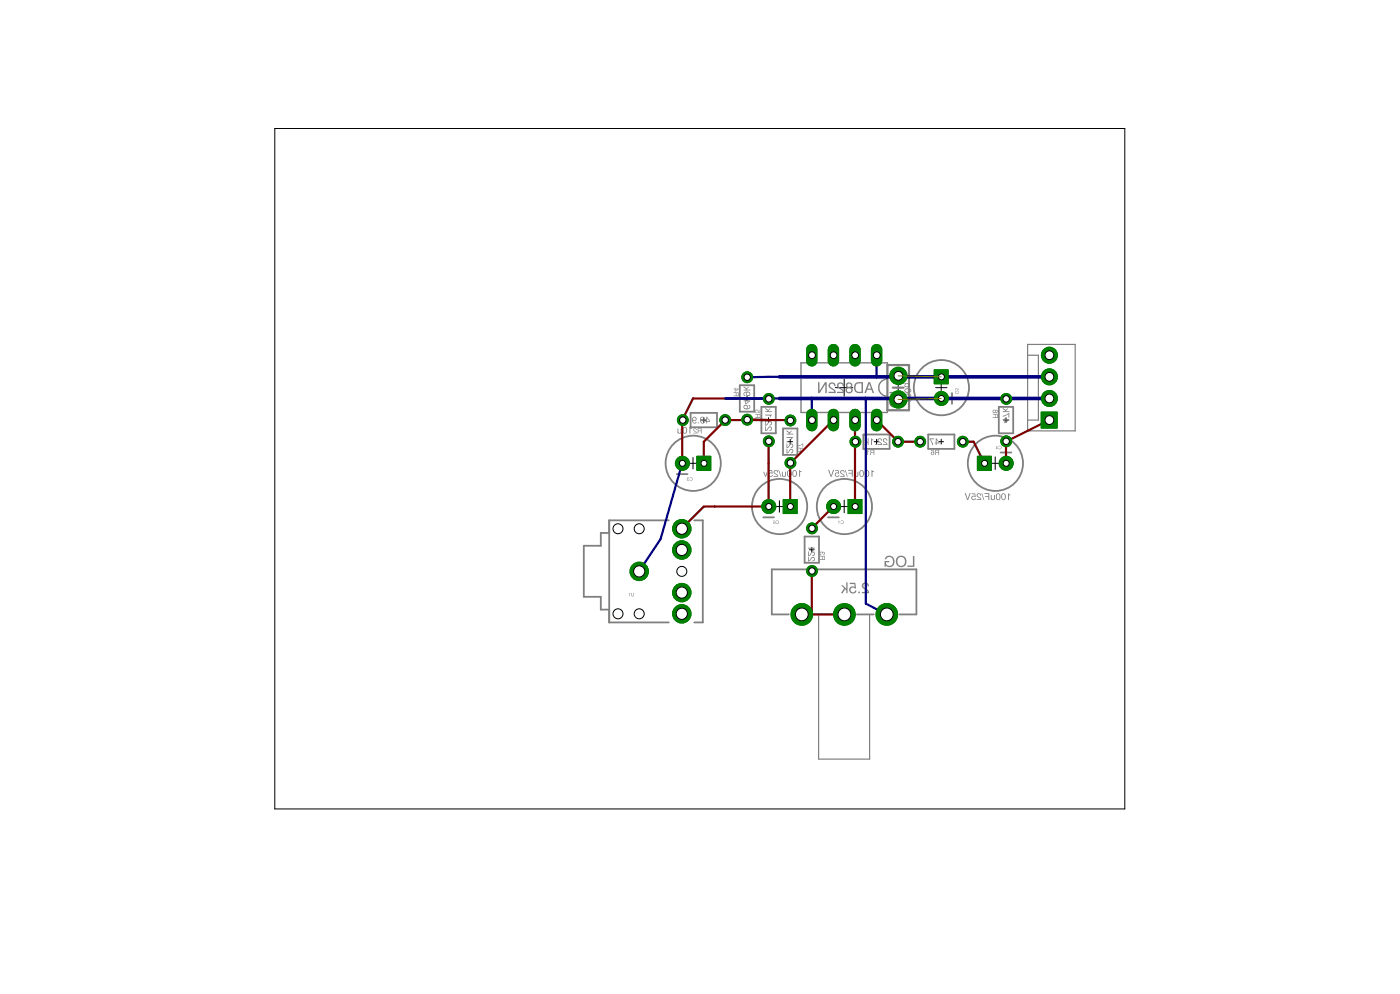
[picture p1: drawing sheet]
<svg xmlns="http://www.w3.org/2000/svg" width="148mm" height="105mm" viewBox="0 0 148 105" stroke-linecap="round" stroke-linejoin="round" font-family="sans-serif">
<g fill="none" stroke="#000" stroke-width=".11">
<path d="M67.6 59.5v1.8M72.7 49h1.2M73.3 48.4v1.2M74.2 44.4h.5M74.5 44.2v.5M78.8 42.1h.5M79.1 41.9v.5M81.1 44.4h.5M81.3 44.2v.5M81.9 53.6h1.2M82.5 53v1.2M83.4 46.7h.5"/>
<path d="M83.6 46.5v.5M85.7 58.1h.5M85.9 57.9v.5M88.4 41h1.9M88.7 53.6h1.3M89.3 40.1v1.8M89.3 52.9v1.3M92.5 46.7h.5M92.8 46.5v.5M94.8 41h.5M95.1 40.7v.6M99 41h1.2"/>
<path d="M99.4 46.7h.5M99.6 40.4v1.2M99.6 46.5v.5M104.7 49h1.3M105.3 48.3v1.4M106.2 44.4h.5M106.5 44.2v.5M110.5 44.4h1M111 43.9v1M66.7 60.4h1.8M88.4 65h1.9M89.3 64.1v1.8"/>
</g>
<g fill="#808080">
<path d="M92 40.6l.2 .5h-.4zM91.9 40.4l-.4 1.2h.2l.1-.4h.4l.2 .4h.1l-.4-1.2zM90.6 40.7l.1-.1h.5v.8h-.3a.47 .47 0 0 1-.3-.7zM90.5 40.6a.62 .62 0 0 0 .4 1h.4v-1.2l-.6 .1zM89.7 40.8a.2 .2 0 0 1 .4 0 .2 .2 0 0 1-.4 0zM89.6 41.3a.25 .25 0 0 1 .5 0 .25 .25 0 0 1-.5 0zM89.6 40.5l-.1 .2 .2 .3a.35 .35 0 0 0-.1 .5 .35 .35 0 0 0 .5 0 .35 .35 0 0 0 0-.5 .32 .32 0 0 0 0-.5 .32 .32 0 0 0-.5 0zM88.7 40.5a.47 .47 0 0 0 .3 .7l.2 .2h-.6v.2h.8a1.22 1.22 0 0 0-.6-.7 .23 .23 0 0 1 .2-.3 .23 .23 0 0 1 .2 .2h.1a.38 .38 0 0 0-.2-.3 .38 .38 0 0 0-.4 0zM87.8 40.5a.47 .47 0 0 0 .4 .7l.1 .2h-.6v.2h.8a1.22 1.22 0 0 0-.6-.7 .23 .23 0 0 1 .2-.3 .23 .23 0 0 1 .2 .2h.1a.38 .38 0 0 0-.2-.3 .38 .38 0 0 0-.4 0zM86.6 40.4v1.2h.2l.5-1v1h.2v-1.2h-.2l-.6 1v-1z" fill-rule="evenodd"/>
<path d="M92.2 49.7v.7h.1v-.5h.2zM91.6 49.7a.37 .37 0 0 0-.1 .5 .37 .37 0 0 0 .4 .2 .37 .37 0 0 0 .1-.4 .37 .37 0 0 0-.4-.3zM91.7 49.8a.27 .27 0 0 1 .2 .3 .27 .27 0 0 1-.2 .2l-.1-.2zM91.1 49.7a.37 .37 0 0 0-.2 .5 .37 .37 0 0 0 .4 .2 .37 .37 0 0 0 .1-.4 .37 .37 0 0 0-.3-.3zM91.1 49.8a.27 .27 0 0 1 .2 .3 .27 .27 0 0 1-.2 .2l-.1-.2zM90.4 49.9v.5l.1-.1a.18 .18 0 0 0 .2 .1 .18 .18 0 0 0 .1-.1v-.4h-.1v.4l-.1 .1-.1-.1v-.4zM89.7 49.7v.1h.5v.2h-.4v.1h.4v.3h.1v-.7zM89.4 49.7l.2 .7h.1l-.2-.7zM89 49.8a.41 .41 0 0 0 .3 .5h-.4v.1h.5l-.1-.2a.25 .25 0 0 1-.2-.1 .25 .25 0 0 1 0-.3l.3 .2-.1-.3zM88.4 49.7v.1h.3v.2a.25 .25 0 0 0-.3 .1 .25 .25 0 0 0 .1 .4 .25 .25 0 0 0 .3-.3h-.1a.16 .16 0 0 1-.2 .1 .16 .16 0 0 1 0-.2 .16 .16 0 0 1 .2 0h.1v-.4zM87.6 49.7l.3 .7h.1l.3-.7h-.1l-.2 .6-.2-.6z" fill-rule="evenodd"/>
<path d="M95.7 42.4h.5v.2l.2-.2zM95.7 41.8a.35 .35 0 0 0 .3 .3 .35 .35 0 0 0 .4-.2 .41 .41 0 0 0-.7-.1zM95.9 41.8h.4a.27 .27 0 0 1-.2 .2 .27 .27 0 0 1-.3-.2zM95.7 41.2a.35 .35 0 0 0 .3 .4 .35 .35 0 0 0 .4-.3 .41 .41 0 0 0-.7-.1zM95.9 41.2h.4a.27 .27 0 0 1-.2 .3 .27 .27 0 0 1-.3-.3zM95.7 40.5l.1 .1a.18 .18 0 0 0-.1 .2 .18 .18 0 0 0 .2 .2h.4v-.1h-.4l-.1-.1 .1-.2h.4v-.1z" fill-rule="evenodd"/>
<path d="M106.7 52.2v.7h.1v-.5h.1v-.1zM106.1 52.2a.37 .37 0 0 0-.1 .4 .37 .37 0 0 0 .3 .3 .37 .37 0 0 0 .1-.4 .37 .37 0 0 0-.3-.3zM106.1 52.3a.27 .27 0 0 1 .3 .2 .27 .27 0 0 1-.3 .3v-.3zM105.5 52.2a.37 .37 0 0 0-.1 .4 .37 .37 0 0 0 .4 .3 .37 .37 0 0 0 .1-.4 .37 .37 0 0 0-.4-.3zM105.6 52.3a.27 .27 0 0 1 .2 .2 .27 .27 0 0 1-.2 .3l-.1-.3zM104.9 52.3v.6v-.1a.18 .18 0 0 0 .3 .1 .18 .18 0 0 0 .1-.2v-.4h-.1v.4l-.1 .1-.1-.1-.1-.4zM104.2 52.2h.4v.3h-.4h.4v.4h.1v-.7zM103.9 52.2l.2 .7h.1l-.3-.7zM103.4 52.2a.41 .41 0 0 0 .3 .5l-.3 .1v.1h.5l-.1-.2a.25 .25 0 0 1-.3-.2 .25 .25 0 0 1 0-.2l.3 .1-.1-.2zM102.8 52.2v.1h.3l.1 .2a.25 .25 0 0 0-.4 .1 .25 .25 0 0 0 .2 .3 .25 .25 0 0 0 .3-.2h-.1a.16 .16 0 0 1-.2 .1 .16 .16 0 0 1-.1-.3 .16 .16 0 0 1 .3 .1h.1l-.1-.4zM102.1 52.2l.3 .7h.1l.2-.7h-.1l-.2 .6-.2-.6z" fill-rule="evenodd"/>
<path d="M73 45.1v.8h.1v-.6h.1zM72.4 45.2a.37 .37 0 0 0-.2 .4 .37 .37 0 0 0 .4 .2 .37 .37 0 0 0 .1-.4 .37 .37 0 0 0-.3-.2zM72.4 45.2a.27 .27 0 0 1 .2 .3 .27 .27 0 0 1-.2 .3l-.1-.3zM71.7 45.3v.6l.1-.1a.18 .18 0 0 0 .2 .1 .18 .18 0 0 0 .1-.2v-.4h-.1v.4l-.1 .1-.1-.1v-.4z" fill-rule="evenodd"/>
<path d="M84.6 49.7v.7h.1v-.5h.1zM84 49.7a.37 .37 0 0 0-.2 .5 .37 .37 0 0 0 .4 .2 .37 .37 0 0 0 .1-.4 .37 .37 0 0 0-.3-.3zM84 49.8a.27 .27 0 0 1 .2 .3 .27 .27 0 0 1-.2 .2l-.1-.2zM83.4 49.7a.37 .37 0 0 0-.1 .5 .37 .37 0 0 0 .3 .2 .37 .37 0 0 0 .2-.4 .37 .37 0 0 0-.4-.3zM83.5 49.8a.27 .27 0 0 1 .2 .3 .27 .27 0 0 1-.2 .2l-.1-.2zM82.8 49.9v.5v-.1a.18 .18 0 0 0 .2 .1 .18 .18 0 0 0 .2-.1v-.4h-.1v.4l-.1 .1-.1-.1-.1-.4zM82.4 49.7l.2 .7h.1l-.3-.7zM81.9 49.8a.41 .41 0 0 0 .3 .5h-.3v.1h.5l-.1-.2a.25 .25 0 0 1-.3-.1 .25 .25 0 0 1 .1-.3l.2 .2-.1-.3zM81.4 49.7v.1h.3v.2a.25 .25 0 0 0-.4 .1 .25 .25 0 0 0 .2 .4 .25 .25 0 0 0 .3-.3h-.1a.16 .16 0 0 1-.2 .1 .16 .16 0 0 1 0-.2 .16 .16 0 0 1 .2 0h.1l-.1-.4zM80.8 49.9l.2 .5h.1l.2-.5h-.1l-.2 .4-.1-.4z" fill-rule="evenodd"/>
<path d="M94.1 43.3v.2h1.2v-.2zM94.3 42.2a.59 .59 0 0 0 .1 .9 .59 .59 0 0 0 .8-.2 .49 .49 0 0 0-.3-.8v.1l.2 .2a.43 .43 0 0 1-.1 .5 .43 .43 0 0 1-.5 0 .35 .35 0 0 1-.3-.3 .35 .35 0 0 1 .4-.4v-.1zM94.1 41.4v.2h.8v.3h.1l.1-.2 .2-.1v-.2z" fill-rule="evenodd"/>
<path d="M92.2 47.7l.3-.1v.2h-.3zM92.1 47.6l.1 .3-.1 .2h.1v-.2h.1h.2v.2v-.5zM91.8 47.6v.5h.1v-.4h.1z" fill-rule="evenodd"/>
<path d="M87.1 58.9h.1l.1 .2h-.2zM86.8 58.8l.2 .1v.1v.1h-.2v.1h.5v-.2a.15 .15 0 0 0-.1-.2 .15 .15 0 0 0-.2 .1zM86.8 58.4v.2l.1 .1v-.1a.11 .11 0 0 1-.1-.1 .11 .11 0 0 1 .2 0l.1 .1 .1-.2a.1 .1 0 0 1 0 .1 .1 .1 0 0 1-.1 .1v.1a.16 .16 0 0 0 .2-.2 .16 .16 0 0 0-.2-.1z" fill-rule="evenodd"/>
<path d="M89 55.1v.1a.14 .14 0 0 1 .2-.1 .14 .14 0 0 1 0 .2 .14 .14 0 0 1-.2 0 .16 .16 0 0 0 .2 .1 .16 .16 0 0 0 .1-.2l-.1-.1zM88.8 55.1v.3v-.2l.1-.1z" fill-rule="evenodd"/>
<path d="M80.2 43.9h.2v.2h-.2zM79.9 43.7v.1l.2 .1 .1 .1v.1h-.3v.1h.6v-.3a.15 .15 0 0 0-.1-.1 .15 .15 0 0 0-.2 0zM80 43.4l-.1 .2 .2 .1v-.1a.12 .12 0 0 1-.1-.2 .12 .12 0 0 1 .2 0 .12 .12 0 0 1 0 .2h.3v-.2h-.1v.2h-.2a.18 .18 0 0 0 0-.2 .18 .18 0 0 0-.2 0z" fill-rule="evenodd"/>
<path d="M66.8 62.7v.2a.15 .15 0 0 0 .2 .2 .15 .15 0 0 0 .1-.2v-.2v.2a.09 .09 0 0 1-.1 .1 .09 .09 0 0 1-.1-.1zM66.6 62.7v.4v-.3h.1z" fill-rule="evenodd"/>
<path d="M84.8 47.5h.2v.2h-.2zM84.5 47.3v.1h.2v.1v.2h-.2v.1h.5v-.3a.15 .15 0 0 0-.1-.1 .15 .15 0 0 0-.1 0zM84.5 47.1v.1h.1l.3-.2v.3h.1v-.4z" fill-rule="evenodd"/>
<path d="M101.1 41.4a.18 .18 0 0 0 .1 .2 .18 .18 0 0 0 .2 0 .18 .18 0 0 0 0-.3 .15 .15 0 0 1 0 .3 .14 .14 0 0 1-.2 0 .15 .15 0 0 1 0-.3zM101.1 41.1v.1l.1 .1v-.1a.09 .09 0 0 1 0-.1 .09 .09 0 0 1 .1 .1 .09 .09 0 0 1 0 .1h.2v-.2l-.1 .1h-.1a.12 .12 0 0 0 0-.1 .12 .12 0 0 0-.2 0z" fill-rule="evenodd"/>
<path d="M105.7 47.2v.1a.14 .14 0 0 1 .2-.1 .14 .14 0 0 1 0 .2 .14 .14 0 0 1-.2 0 .16 .16 0 0 0 .2 .1 .16 .16 0 0 0 .1-.2l-.1-.1zM105.5 47.2l.1 .2h-.1zM105.4 47.2v.2l.1 .1v-.1h.1z" fill-rule="evenodd"/>
<path d="M96.6 58.8v1h-.6v.2h.8v-1.2zM94.9 59a.61 .61 0 0 0 .2 .9 .61 .61 0 0 0 .9-.4 .61 .61 0 0 0-.6-.7zM95.1 59a.43 .43 0 0 1 .6 .1 .43 .43 0 0 1 0 .6 .43 .43 0 0 1-.6 0 .61 .61 0 0 1 0-.7zM93.7 59l-.1 .1h.2a.38 .38 0 0 1 .5-.2 .38 .38 0 0 1 .2 .5 .38 .38 0 0 1-.3 .4 .38 .38 0 0 1-.4-.3h.3v-.2h-.5v.7h.1l.1-.2a.59 .59 0 0 0 .9-.2 .59 .59 0 0 0-.6-.8z" fill-rule="evenodd"/>
<path d="M73.9 45.4h.3v.1h-.3zM73.8 45.4l.1 .2-.1 .2h.1v-.2h.1h.2v.2h.1v-.5zM73.4 45.4a.37 .37 0 0 0 .3 .4h-.3h.3l-.2-.2a.11 .11 0 0 1-.1-.1 .11 .11 0 0 1 .2-.1 .11 .11 0 0 1 .1 .1l-.1-.2z" fill-rule="evenodd"/>
<path d="M78 41.6h.1v.2h-.2zM77.6 41.5l.2 .1 .1 .1v.1h-.3v.1h.6v-.2a.15 .15 0 0 0-.1-.2 .15 .15 0 0 0-.2 .1zM77.8 41.2h.3l-.3 .1zM77.6 41.1l.2 .1v.2l.4-.2-.4-.1v-.1z" fill-rule="evenodd"/>
<path d="M73 50.5v.1a.14 .14 0 0 1 .2-.1 .15 .15 0 0 1 0 .3 .14 .14 0 0 1-.2-.1 .16 .16 0 0 0 .2 .1 .16 .16 0 0 0 .1-.1l-.1-.2zM72.7 50.5v.2a.1 .1 0 0 0 0 .1 .1 .1 0 0 0 .1 0 .1 .1 0 0 0 .1-.1l-.2 .1 .1-.1v-.2l.1 .1v-.1z" fill-rule="evenodd"/>
<path d="M82.2 55.1l-.1 .1a.14 .14 0 0 1 .2-.1 .14 .14 0 0 1 0 .2 .14 .14 0 0 1-.2 0 .16 .16 0 0 0 .2 .1 .16 .16 0 0 0 .1-.2l-.1-.1zM81.9 55.1h-.1h.2v.1a.12 .12 0 0 0-.2 .1 .12 .12 0 0 0 .1 .1 .12 .12 0 0 0 .2-.1l-.1-.2zM81.9 55.3a.08 .08 0 0 1 .1 0 .08 .08 0 0 1-.1 0z" fill-rule="evenodd"/>
<path d="M99 47.7l.3-.1v.2h-.2zM99 47.6v.3l-.1 .2h.1v-.2h.1h.2v.2h.1v-.5zM98.6 47.6l-.1 .1a.16 .16 0 0 1 .2 0 .16 .16 0 0 1 .1 .1 .19 .19 0 0 0-.3 .1 .19 .19 0 0 0 .1 .3 .19 .19 0 0 0 .3-.2l-.1-.4zM98.6 48a.11 .11 0 0 1 .2 0 .11 .11 0 0 1-.2 0z" fill-rule="evenodd"/>
<path d="M105.4 43.9h.1v.2h-.1zM105.1 43.7v.1l.2 .1v.1v.1h-.2v.1h.5v-.3a.15 .15 0 0 0-.1-.1 .15 .15 0 0 0-.2 0zM105.4 43.5a.09 .09 0 0 1 .1 0 .09 .09 0 0 1-.1 0zM105.1 43.5a.11 .11 0 0 1 .2 0 .11 .11 0 0 1-.2 0zM105.1 43.4a.17 .17 0 0 0 0 .2 .17 .17 0 0 0 .2 0 .15 .15 0 0 0 .3 0 .14 .14 0 0 0 0-.2 .15 .15 0 0 0-.3 0l-.1-.1z" fill-rule="evenodd"/>
</g>
<path d="M64.5 55v1.4h-.9v1.3h-1.8v5.4h1.8v1.4h.9v1.3M91.4 46h2.7v1.5h-2.7z" fill="none" stroke="#808080" stroke-width=".19"/>
<path d="M86.6 65v15.3h5.4v-15.3" fill="none" stroke="#808080" stroke-width=".13"/>
<path d="M84.8 38.4h9.1v1.7a.91 .91 0 0 0-.9 .9 .91 .91 0 0 0 .9 .9v1.7h-9.1z" fill="none" stroke="#808080" stroke-width=".15"/>
<path d="M93.5 46.4a.41 .41 0 0 0 .3 .5l-.4 .1v.1h.5l-.1-.3a.25 .25 0 0 1-.2-.1 .25 .25 0 0 1 0-.3l.3 .2-.1-.2zM92.9 46.4a.41 .41 0 0 0 .3 .5l-.3 .1v.1h.5l-.1-.3a.25 .25 0 0 1-.3-.1 .25 .25 0 0 1 .1-.3l.2 .2-.1-.2zM92.6 47v.1h.1v-.1zM92.2 46.4v.7h.1v-.5h.2v-.1zM91.5 46.5l.2 .2-.2 .4h.1l.2-.3v.3h.1v-.8h-.1v.5l-.2-.3z" fill-rule="evenodd" fill="#808080"/>
<path d="M85.2 56.7h1.5v2.8h-1.5z" fill="none" stroke="#808080" stroke-width=".19"/>
<path d="M85.5 58.9v.5l.2-.1a.25 .25 0 0 1 .2-.2 .25 .25 0 0 1 .2 0l-.1 .3a.24 .24 0 0 0 .2-.3 .24 .24 0 0 0-.2-.2 .24 .24 0 0 0-.2 .2l-.2 .2v-.4zM85.5 58.3v.5l.2-.1a.25 .25 0 0 1 .2-.2 .25 .25 0 0 1 .2 0l-.1 .3a.24 .24 0 0 0 .2-.2 .24 .24 0 0 0-.2-.3 .24 .24 0 0 0-.2 .3l-.2 .1v-.4zM85.5 57.9v.1h.5v.2l.2-.2v-.1z" fill-rule="evenodd" fill="#808080"/>
<g fill="none" stroke="#808080" stroke-width=".19">
<path d="M80.6 43h1.5v2.8h-1.5zM87.6 54.7h1.2"/>
<circle cx="89.4" cy="53.6" r="2.92"/>
</g>
<path d="M81 45.1v.5l.2-.1a.25 .25 0 0 1 .1-.2 .25 .25 0 0 1 .3 0l-.2 .3a.24 .24 0 0 0 .3-.3 .24 .24 0 0 0-.3-.2 .24 .24 0 0 0-.2 .3l-.1 .1v-.4zM81 44.5v.5l.2-.1a.25 .25 0 0 1 .1-.2 .25 .25 0 0 1 .3 0l-.2 .3a.24 .24 0 0 0 .3-.2 .24 .24 0 0 0-.3-.3 .24 .24 0 0 0-.2 .3l-.1 .1v-.4zM81 44.3v.1h.1v-.1zM81 43.9h.5v.2l.2-.2zM81 43.1v.2l.3 .1-.3 .1v.1h.7v-.1h-.4l.2-.2v-.1l-.2 .2z" fill-rule="evenodd" fill="#808080"/>
<path d="M70.8 55h-6.3v10.8h6.3M73.5 55h.9v10.8h-.9M82.9 45.3h1.5v2.8h-1.5z" fill="none" stroke="#808080" stroke-width=".19"/>
<path d="M83.2 47.5v.5l.3-.1a.25 .25 0 0 1 .1-.3 .25 .25 0 0 1 .3 0l-.2 .3a.24 .24 0 0 0 .3-.2 .24 .24 0 0 0-.3-.2 .24 .24 0 0 0-.2 .2l-.2 .2v-.4zM83.2 46.9v.5l.3-.1a.25 .25 0 0 1 .1-.2 .25 .25 0 0 1 .3 0l-.2 .3a.24 .24 0 0 0 .3-.3 .24 .24 0 0 0-.3-.2 .24 .24 0 0 0-.2 .3l-.2 .1v-.4zM83.2 46.7v.1h.1v-.1zM83.2 46.2v.1h.5v.2l.2-.2v-.1zM83.2 45.5v.1l.3 .2-.3 .1v.1h.8v-.1h-.5l.3-.3v-.1l-.2 .2z" fill-rule="evenodd" fill="#808080"/>
<g fill="none" stroke="#808080" stroke-width=".19">
<path d="M100.8 41.6v1.1M105.9 47.9h1.1M83.5 65h-1.8v-4.8h15.3v4.8h-1.8M86.2 65h1.8M90.7 65h1.8"/>
<circle cx="99.6" cy="41" r="2.92"/>
<circle cx="105.3" cy="49" r="2.92"/>
</g>
<path d="M108.8 36.4h5v9.2h-5zM108.8 37.6h1.1v6.8h-1.1" fill="none" stroke="#808080" stroke-width=".13"/>
<path d="M91.3 61.7a.47 .47 0 0 0 .4 .7l.1 .2h-.6v.1h.8a1.22 1.22 0 0 0-.6-.7 .23 .23 0 0 1 .2-.3 .23 .23 0 0 1 .2 .3h.2a.38 .38 0 0 0-.3-.4 .38 .38 0 0 0-.4 .1zM90.8 62.6v.1h.2v-.1zM89.9 61.6v.2h.5l.1 .3a.39 .39 0 0 0-.6 .2 .39 .39 0 0 0 .3 .5 .39 .39 0 0 0 .4-.3h-.1a.25 .25 0 0 1-.4 .1 .25 .25 0 0 1 0-.4 .25 .25 0 0 1 .4 0h.1l-.1-.6zM89 61.9l.3 .3-.3 .5h.2l.2-.4 .2 .1v.3h.1v-1.1h-.1v.7l-.4-.4z" fill-rule="evenodd" fill="#808080"/>
<path d="M73.1 43.7h2.8v1.5h-2.8z" fill="none" stroke="#808080" stroke-width=".19"/>
<path d="M74.8 44.2l.3 .3h-.3zM74.7 44.1v.4h-.1v.1h.1v.2h.1v-.2h.3v-.1zM74.2 44.1a.39 .39 0 0 0-.1 .4 .39 .39 0 0 0 .3 .3l.2-.2-.3 .1-.1-.2a.24 .24 0 0 0 .3 0 .24 .24 0 0 0 0-.4 .24 .24 0 0 0-.3 0zM74.2 44.3a.15 .15 0 0 1 .3 0 .15 .15 0 0 1-.3 0zM73.9 44.7v.1h.1v-.1zM73.4 44.1a.39 .39 0 0 0-.1 .4 .39 .39 0 0 0 .3 .3l.1-.2-.3 .1-.1-.2a.24 .24 0 0 0 .4 0 .24 .24 0 0 0 0-.4 .24 .24 0 0 0-.3 0zM73.3 44.3a.15 .15 0 0 1 .3 0 .15 .15 0 0 1-.3 0z" fill-rule="evenodd" fill="#808080"/>
<path d="M78.3 40.7h1.5v2.8h-1.5z" fill="none" stroke="#808080" stroke-width=".19"/>
<path d="M78.8 42.9l-.1 .1a.35 .35 0 0 0 .4 .3 .35 .35 0 0 0 .3-.4l-.2-.1 .1 .3-.2 .1a.23 .23 0 0 0 0-.3 .23 .23 0 0 0-.3 0zM78.8 43a.15 .15 0 0 1 .3 0 .15 .15 0 0 1-.3 0zM79 42.4h.3l-.3 .3zM78.7 42.3v.1h.2v.3l.5-.3v-.1h-.4v-.1h-.1v.1zM78.7 42v.1h.1v-.1zM78.7 41.5v.3l.2 .1-.1-.3 .2-.1a.24 .24 0 0 0 0 .3 .24 .24 0 0 0 .3 .1 .24 .24 0 0 0 .1-.4l-.3-.1zM79 41.6a.15 .15 0 0 1 .3 0 .15 .15 0 0 1-.3 0zM78.7 40.9v.1l.3 .1-.3 .1v.1h.7v-.1h-.4l.2-.2v-.1l-.2 .2z" fill-rule="evenodd" fill="#808080"/>
<g fill="none" stroke="#808080" stroke-width=".19">
<path d="M71.6 50.1h1.2M80.8 54.7h1.1M98.2 46h2.8v1.5h-2.8z"/>
<circle cx="73.4" cy="49" r="2.92"/>
<circle cx="82.5" cy="53.6" r="2.92"/>
</g>
<path d="M99.1 46.5l.3 .3h-.3zM99 46.4v.4h-.1v.1h.1v.2h.1v-.2h.3v-.1zM98.4 46.4l.3 .7h.1l-.3-.6h.4v-.1z" fill-rule="evenodd" fill="#808080"/>
<path d="M105.7 43h1.5v2.8h-1.5z" fill="none" stroke="#808080" stroke-width=".19"/>
<path d="M106.4 44.4h.3l-.3 .3zM106.1 44.3v.1h.2v.4l.5-.4v-.1h-.4v-.1h-.1v.1zM106.1 44v.1l.2-.1 .4-.2v.4h.1v-.5zM106.1 43.1v.2l.3 .1-.3 .1v.1h.7v-.1h-.4l.3-.2v-.1l-.2 .2z" fill-rule="evenodd" fill="#808080"/>
<path d="M93.9 38.6h2.3v4.8h-2.3zM94.5 41h1.1" fill="none" stroke="#808080" stroke-width=".23"/>
<g fill="none" stroke="#800000" stroke-width=".23">
<path d="M72.2 44.4v4.6M72.2 44.4h.1M76.7 44.4l6.9 .1M76.8 44.4l-2.3 2.3v2.3M79.1 44.4h2.2M81.3 42.2l-8-.1-1.1 2.3M81.3 46.7v6.9h-6.8l-2.4 2.3M83.6 49v4.6M88.2 44.4l-4.6 4.6M88.2 53.6l-2.3 2.3M90.5 46.7h.1M90.5 44.4v9.2"/>
<path d="M92.8 44.4l2.3 2.3M95 46.7h2.4M101.9 46.7h1.1l1.2 2.3M106.5 46.7v2.3M111 44.4l-4.5 2.3M84.8 65h4.5M85.9 60.4v4.6"/>
</g>
<path d="M92.8 43.8v1.2" fill="none" stroke="#008000" stroke-width="1.2"/>
<circle cx="92.8" cy="44.4" r=".36" fill="#fff" stroke="#000" stroke-width=".11"/>
<path d="M90.5 43.8v1.2" fill="none" stroke="#008000" stroke-width="1.2"/>
<circle cx="90.5" cy="44.4" r=".36" fill="#fff" stroke="#000" stroke-width=".11"/>
<path d="M90.5 37v1.2" fill="none" stroke="#008000" stroke-width="1.2"/>
<circle cx="90.5" cy="37.6" r=".36" fill="#fff" stroke="#000" stroke-width=".11"/>
<path d="M92.8 37v1.2" fill="none" stroke="#008000" stroke-width="1.2"/>
<circle cx="92.8" cy="37.6" r=".36" fill="#fff" stroke="#000" stroke-width=".11"/>
<path d="M88.2 43.8v1.2" fill="none" stroke="#008000" stroke-width="1.2"/>
<circle cx="88.2" cy="44.4" r=".36" fill="#fff" stroke="#000" stroke-width=".11"/>
<path d="M85.9 43.8v1.2" fill="none" stroke="#008000" stroke-width="1.2"/>
<circle cx="85.9" cy="44.4" r=".36" fill="#fff" stroke="#000" stroke-width=".11"/>
<path d="M88.2 37v1.2" fill="none" stroke="#008000" stroke-width="1.2"/>
<circle cx="88.2" cy="37.6" r=".36" fill="#fff" stroke="#000" stroke-width=".11"/>
<path d="M85.9 37v1.2" fill="none" stroke="#008000" stroke-width="1.2"/>
<circle cx="85.9" cy="37.6" r=".36" fill="#fff" stroke="#000" stroke-width=".11"/>
<circle cx="90.5" cy="46.7" r=".57" fill="#008000" stroke="#008000" stroke-width=".11"/>
<circle cx="90.5" cy="46.7" r=".34" fill="#fff" stroke="#000" stroke-width=".11"/>
<circle cx="95" cy="46.7" r=".57" fill="#008000" stroke="#008000" stroke-width=".11"/>
<circle cx="95" cy="46.7" r=".34" fill="#fff" stroke="#000" stroke-width=".11"/>
<circle cx="85.9" cy="60.4" r=".57" fill="#008000" stroke="#008000" stroke-width=".11"/>
<circle cx="85.9" cy="60.4" r=".34" fill="#fff" stroke="#000" stroke-width=".11"/>
<circle cx="85.9" cy="55.9" r=".57" fill="#008000" stroke="#008000" stroke-width=".11"/>
<circle cx="85.9" cy="55.9" r=".34" fill="#fff" stroke="#000" stroke-width=".11"/>
<circle cx="88.2" cy="53.6" r=".74" fill="#008000" stroke="#008000" stroke-width=".11"/>
<circle cx="88.2" cy="53.6" r=".32" fill="#fff" stroke="#000" stroke-width=".11"/>
<path d="M89.7 52.8h1.5v1.5h-1.5z" fill="#008000" stroke="#008000" stroke-width=".11"/>
<circle cx="90.5" cy="53.6" r=".32" fill="#fff" stroke="#000" stroke-width=".11"/>
<circle cx="81.4" cy="42.2" r=".57" fill="#008000" stroke="#008000" stroke-width=".11"/>
<circle cx="81.4" cy="42.2" r=".34" fill="#fff" stroke="#000" stroke-width=".11"/>
<circle cx="81.4" cy="46.7" r=".57" fill="#008000" stroke="#008000" stroke-width=".11"/>
<circle cx="81.4" cy="46.7" r=".34" fill="#fff" stroke="#000" stroke-width=".11"/>
<circle cx="67.6" cy="60.4" r=".97" fill="#008000" stroke="#008000" stroke-width=".11"/>
<circle cx="67.6" cy="60.4" r=".59" fill="#fff" stroke="#000" stroke-width=".11"/>
<circle cx="72.2" cy="62.7" r=".97" fill="#008000" stroke="#008000" stroke-width=".11"/>
<circle cx="72.2" cy="62.7" r=".59" fill="#fff" stroke="#000" stroke-width=".11"/>
<circle cx="72.2" cy="64.9" r=".97" fill="#008000" stroke="#008000" stroke-width=".11"/>
<circle cx="72.2" cy="64.9" r=".59" fill="#fff" stroke="#000" stroke-width=".11"/>
<circle cx="72.2" cy="58.2" r=".97" fill="#008000" stroke="#008000" stroke-width=".11"/>
<circle cx="72.2" cy="58.2" r=".59" fill="#fff" stroke="#000" stroke-width=".11"/>
<circle cx="72.2" cy="55.9" r=".97" fill="#008000" stroke="#008000" stroke-width=".11"/>
<circle cx="72.2" cy="55.9" r=".59" fill="#fff" stroke="#000" stroke-width=".11"/>
<circle cx="83.7" cy="49" r=".57" fill="#008000" stroke="#008000" stroke-width=".11"/>
<circle cx="83.7" cy="49" r=".34" fill="#fff" stroke="#000" stroke-width=".11"/>
<circle cx="83.7" cy="44.5" r=".57" fill="#008000" stroke="#008000" stroke-width=".11"/>
<circle cx="83.7" cy="44.5" r=".34" fill="#fff" stroke="#000" stroke-width=".11"/>
<circle cx="99.6" cy="42.1" r=".74" fill="#008000" stroke="#008000" stroke-width=".11"/>
<circle cx="99.6" cy="42.1" r=".32" fill="#fff" stroke="#000" stroke-width=".11"/>
<path d="M98.9 39.1h1.5v1.5h-1.5z" fill="#008000" stroke="#008000" stroke-width=".11"/>
<circle cx="99.6" cy="39.9" r=".32" fill="#fff" stroke="#000" stroke-width=".11"/>
<path d="M110.2 43.6h1.7v1.7h-1.7z" fill="#008000" stroke="#008000" stroke-width=".11"/>
<circle cx="111.1" cy="44.4" r=".47" fill="#fff" stroke="#000" stroke-width=".11"/>
<circle cx="111.1" cy="42.1" r=".85" fill="#008000" stroke="#008000" stroke-width=".11"/>
<circle cx="111.1" cy="42.1" r=".47" fill="#fff" stroke="#000" stroke-width=".11"/>
<circle cx="111.1" cy="39.9" r=".85" fill="#008000" stroke="#008000" stroke-width=".11"/>
<circle cx="111.1" cy="39.9" r=".47" fill="#fff" stroke="#000" stroke-width=".11"/>
<circle cx="111.1" cy="37.6" r=".85" fill="#008000" stroke="#008000" stroke-width=".11"/>
<circle cx="111.1" cy="37.6" r=".47" fill="#fff" stroke="#000" stroke-width=".11"/>
<circle cx="106.5" cy="49" r=".74" fill="#008000" stroke="#008000" stroke-width=".11"/>
<circle cx="106.5" cy="49" r=".32" fill="#fff" stroke="#000" stroke-width=".11"/>
<path d="M103.4 48.3h1.5v1.4h-1.5z" fill="#008000" stroke="#008000" stroke-width=".11"/>
<circle cx="104.2" cy="49" r=".32" fill="#fff" stroke="#000" stroke-width=".11"/>
<circle cx="93.9" cy="65" r="1.14" fill="#008000" stroke="#008000" stroke-width=".11"/>
<circle cx="93.9" cy="65" r=".68" fill="#fff" stroke="#000" stroke-width=".11"/>
<circle cx="89.4" cy="65" r="1.14" fill="#008000" stroke="#008000" stroke-width=".11"/>
<circle cx="89.4" cy="65" r=".68" fill="#fff" stroke="#000" stroke-width=".11"/>
<circle cx="84.9" cy="65" r="1.14" fill="#008000" stroke="#008000" stroke-width=".11"/>
<circle cx="84.9" cy="65" r=".68" fill="#fff" stroke="#000" stroke-width=".11"/>
<circle cx="72.3" cy="44.4" r=".57" fill="#008000" stroke="#008000" stroke-width=".11"/>
<circle cx="72.3" cy="44.4" r=".34" fill="#fff" stroke="#000" stroke-width=".11"/>
<circle cx="76.8" cy="44.4" r=".57" fill="#008000" stroke="#008000" stroke-width=".11"/>
<circle cx="76.8" cy="44.4" r=".34" fill="#fff" stroke="#000" stroke-width=".11"/>
<circle cx="79.1" cy="39.9" r=".57" fill="#008000" stroke="#008000" stroke-width=".11"/>
<circle cx="79.1" cy="39.9" r=".34" fill="#fff" stroke="#000" stroke-width=".11"/>
<circle cx="79.1" cy="44.4" r=".57" fill="#008000" stroke="#008000" stroke-width=".11"/>
<circle cx="79.1" cy="44.4" r=".34" fill="#fff" stroke="#000" stroke-width=".11"/>
<circle cx="72.2" cy="49" r=".74" fill="#008000" stroke="#008000" stroke-width=".11"/>
<circle cx="72.2" cy="49" r=".32" fill="#fff" stroke="#000" stroke-width=".11"/>
<path d="M73.7 48.3h1.5v1.4h-1.5z" fill="#008000" stroke="#008000" stroke-width=".11"/>
<circle cx="74.5" cy="49" r=".32" fill="#fff" stroke="#000" stroke-width=".11"/>
<circle cx="81.4" cy="53.6" r=".74" fill="#008000" stroke="#008000" stroke-width=".11"/>
<circle cx="81.4" cy="53.6" r=".32" fill="#fff" stroke="#000" stroke-width=".11"/>
<path d="M82.9 52.8h1.5v1.5h-1.5z" fill="#008000" stroke="#008000" stroke-width=".11"/>
<circle cx="83.7" cy="53.6" r=".32" fill="#fff" stroke="#000" stroke-width=".11"/>
<circle cx="97.4" cy="46.7" r=".57" fill="#008000" stroke="#008000" stroke-width=".11"/>
<circle cx="97.4" cy="46.7" r=".34" fill="#fff" stroke="#000" stroke-width=".11"/>
<circle cx="101.9" cy="46.7" r=".57" fill="#008000" stroke="#008000" stroke-width=".11"/>
<circle cx="101.9" cy="46.7" r=".34" fill="#fff" stroke="#000" stroke-width=".11"/>
<circle cx="106.5" cy="42.2" r=".57" fill="#008000" stroke="#008000" stroke-width=".11"/>
<circle cx="106.5" cy="42.2" r=".34" fill="#fff" stroke="#000" stroke-width=".11"/>
<circle cx="106.5" cy="46.7" r=".57" fill="#008000" stroke="#008000" stroke-width=".11"/>
<circle cx="106.5" cy="46.7" r=".34" fill="#fff" stroke="#000" stroke-width=".11"/>
<circle cx="95.1" cy="39.8" r=".91" fill="#008000" stroke="#008000" stroke-width=".11"/>
<circle cx="95.1" cy="39.8" r=".47" fill="#fff" stroke="#000" stroke-width=".11"/>
<circle cx="95.1" cy="42.2" r=".91" fill="#008000" stroke="#008000" stroke-width=".11"/>
<circle cx="95.1" cy="42.2" r=".47" fill="#fff" stroke="#000" stroke-width=".11"/>
<path d="M82.5 39.9h-3.4M92.8 37.6v2.3M95.1 39.8v.1M72.2 49l-2.3 8-2.3 3.4M82.5 42.1h-5.7l4.5 .1M85.9 42.1v2.3M91.6 42.1v21.7l2.2 1.2M95.1 42.1v.1M106.5 42.1v.1" fill="none" stroke="#000080" stroke-width=".23"/>
<path d="M82.5 39.9h28.5M82.5 42.1h28.5" fill="none" stroke="#000080" stroke-width=".38"/>
<path d="M92.8 43.8v1.2" fill="none" stroke="#008000" stroke-width="1.2"/>
<circle cx="92.8" cy="44.4" r=".36" fill="#fff" stroke="#000" stroke-width=".11"/>
<path d="M90.5 43.8v1.2" fill="none" stroke="#008000" stroke-width="1.2"/>
<circle cx="90.5" cy="44.4" r=".36" fill="#fff" stroke="#000" stroke-width=".11"/>
<path d="M90.5 37v1.2" fill="none" stroke="#008000" stroke-width="1.2"/>
<circle cx="90.5" cy="37.6" r=".36" fill="#fff" stroke="#000" stroke-width=".11"/>
<path d="M92.8 37v1.2" fill="none" stroke="#008000" stroke-width="1.2"/>
<circle cx="92.8" cy="37.6" r=".36" fill="#fff" stroke="#000" stroke-width=".11"/>
<path d="M88.2 43.8v1.2" fill="none" stroke="#008000" stroke-width="1.2"/>
<circle cx="88.2" cy="44.4" r=".36" fill="#fff" stroke="#000" stroke-width=".11"/>
<path d="M85.9 43.8v1.2" fill="none" stroke="#008000" stroke-width="1.2"/>
<circle cx="85.9" cy="44.4" r=".36" fill="#fff" stroke="#000" stroke-width=".11"/>
<path d="M88.2 37v1.2" fill="none" stroke="#008000" stroke-width="1.2"/>
<circle cx="88.2" cy="37.6" r=".36" fill="#fff" stroke="#000" stroke-width=".11"/>
<path d="M85.9 37v1.2" fill="none" stroke="#008000" stroke-width="1.2"/>
<circle cx="85.9" cy="37.6" r=".36" fill="#fff" stroke="#000" stroke-width=".11"/>
<circle cx="90.5" cy="46.7" r=".57" fill="#008000" stroke="#008000" stroke-width=".11"/>
<circle cx="90.5" cy="46.7" r=".34" fill="#fff" stroke="#000" stroke-width=".11"/>
<circle cx="95" cy="46.7" r=".57" fill="#008000" stroke="#008000" stroke-width=".11"/>
<circle cx="95" cy="46.7" r=".34" fill="#fff" stroke="#000" stroke-width=".11"/>
<circle cx="85.9" cy="60.4" r=".57" fill="#008000" stroke="#008000" stroke-width=".11"/>
<circle cx="85.9" cy="60.4" r=".34" fill="#fff" stroke="#000" stroke-width=".11"/>
<circle cx="85.9" cy="55.9" r=".57" fill="#008000" stroke="#008000" stroke-width=".11"/>
<circle cx="85.9" cy="55.9" r=".34" fill="#fff" stroke="#000" stroke-width=".11"/>
<circle cx="88.2" cy="53.6" r=".74" fill="#008000" stroke="#008000" stroke-width=".11"/>
<circle cx="88.2" cy="53.6" r=".32" fill="#fff" stroke="#000" stroke-width=".11"/>
<path d="M89.7 52.8h1.5v1.5h-1.5z" fill="#008000" stroke="#008000" stroke-width=".11"/>
<circle cx="90.5" cy="53.6" r=".32" fill="#fff" stroke="#000" stroke-width=".11"/>
<circle cx="81.4" cy="42.2" r=".57" fill="#008000" stroke="#008000" stroke-width=".11"/>
<circle cx="81.4" cy="42.2" r=".34" fill="#fff" stroke="#000" stroke-width=".11"/>
<circle cx="81.4" cy="46.7" r=".57" fill="#008000" stroke="#008000" stroke-width=".11"/>
<circle cx="81.4" cy="46.7" r=".34" fill="#fff" stroke="#000" stroke-width=".11"/>
<circle cx="67.6" cy="60.4" r=".97" fill="#008000" stroke="#008000" stroke-width=".11"/>
<circle cx="67.6" cy="60.4" r=".59" fill="#fff" stroke="#000" stroke-width=".11"/>
<circle cx="72.2" cy="62.7" r=".97" fill="#008000" stroke="#008000" stroke-width=".11"/>
<circle cx="72.2" cy="62.7" r=".59" fill="#fff" stroke="#000" stroke-width=".11"/>
<circle cx="72.2" cy="64.9" r=".97" fill="#008000" stroke="#008000" stroke-width=".11"/>
<circle cx="72.2" cy="64.9" r=".59" fill="#fff" stroke="#000" stroke-width=".11"/>
<circle cx="72.2" cy="58.2" r=".97" fill="#008000" stroke="#008000" stroke-width=".11"/>
<circle cx="72.2" cy="58.2" r=".59" fill="#fff" stroke="#000" stroke-width=".11"/>
<circle cx="72.2" cy="55.9" r=".97" fill="#008000" stroke="#008000" stroke-width=".11"/>
<circle cx="72.2" cy="55.9" r=".59" fill="#fff" stroke="#000" stroke-width=".11"/>
<circle cx="83.7" cy="49" r=".57" fill="#008000" stroke="#008000" stroke-width=".11"/>
<circle cx="83.7" cy="49" r=".34" fill="#fff" stroke="#000" stroke-width=".11"/>
<circle cx="83.7" cy="44.5" r=".57" fill="#008000" stroke="#008000" stroke-width=".11"/>
<circle cx="83.7" cy="44.5" r=".34" fill="#fff" stroke="#000" stroke-width=".11"/>
<circle cx="99.6" cy="42.1" r=".74" fill="#008000" stroke="#008000" stroke-width=".11"/>
<circle cx="99.6" cy="42.1" r=".32" fill="#fff" stroke="#000" stroke-width=".11"/>
<path d="M98.9 39.1h1.5v1.5h-1.5z" fill="#008000" stroke="#008000" stroke-width=".11"/>
<circle cx="99.6" cy="39.9" r=".32" fill="#fff" stroke="#000" stroke-width=".11"/>
<path d="M110.2 43.6h1.7v1.7h-1.7z" fill="#008000" stroke="#008000" stroke-width=".11"/>
<circle cx="111.1" cy="44.4" r=".47" fill="#fff" stroke="#000" stroke-width=".11"/>
<circle cx="111.1" cy="42.1" r=".85" fill="#008000" stroke="#008000" stroke-width=".11"/>
<circle cx="111.1" cy="42.1" r=".47" fill="#fff" stroke="#000" stroke-width=".11"/>
<circle cx="111.1" cy="39.9" r=".85" fill="#008000" stroke="#008000" stroke-width=".11"/>
<circle cx="111.1" cy="39.9" r=".47" fill="#fff" stroke="#000" stroke-width=".11"/>
<circle cx="111.1" cy="37.6" r=".85" fill="#008000" stroke="#008000" stroke-width=".11"/>
<circle cx="111.1" cy="37.6" r=".47" fill="#fff" stroke="#000" stroke-width=".11"/>
<circle cx="106.5" cy="49" r=".74" fill="#008000" stroke="#008000" stroke-width=".11"/>
<circle cx="106.5" cy="49" r=".32" fill="#fff" stroke="#000" stroke-width=".11"/>
<path d="M103.4 48.3h1.5v1.4h-1.5z" fill="#008000" stroke="#008000" stroke-width=".11"/>
<circle cx="104.2" cy="49" r=".32" fill="#fff" stroke="#000" stroke-width=".11"/>
<circle cx="93.9" cy="65" r="1.14" fill="#008000" stroke="#008000" stroke-width=".11"/>
<circle cx="93.9" cy="65" r=".68" fill="#fff" stroke="#000" stroke-width=".11"/>
<circle cx="89.4" cy="65" r="1.14" fill="#008000" stroke="#008000" stroke-width=".11"/>
<circle cx="89.4" cy="65" r=".68" fill="#fff" stroke="#000" stroke-width=".11"/>
<circle cx="84.9" cy="65" r="1.14" fill="#008000" stroke="#008000" stroke-width=".11"/>
<circle cx="84.9" cy="65" r=".68" fill="#fff" stroke="#000" stroke-width=".11"/>
<circle cx="72.3" cy="44.4" r=".57" fill="#008000" stroke="#008000" stroke-width=".11"/>
<circle cx="72.3" cy="44.4" r=".34" fill="#fff" stroke="#000" stroke-width=".11"/>
<circle cx="76.8" cy="44.4" r=".57" fill="#008000" stroke="#008000" stroke-width=".11"/>
<circle cx="76.8" cy="44.4" r=".34" fill="#fff" stroke="#000" stroke-width=".11"/>
<circle cx="79.1" cy="39.9" r=".57" fill="#008000" stroke="#008000" stroke-width=".11"/>
<circle cx="79.1" cy="39.9" r=".34" fill="#fff" stroke="#000" stroke-width=".11"/>
<circle cx="79.1" cy="44.4" r=".57" fill="#008000" stroke="#008000" stroke-width=".11"/>
<circle cx="79.1" cy="44.4" r=".34" fill="#fff" stroke="#000" stroke-width=".11"/>
<circle cx="72.2" cy="49" r=".74" fill="#008000" stroke="#008000" stroke-width=".11"/>
<circle cx="72.2" cy="49" r=".32" fill="#fff" stroke="#000" stroke-width=".11"/>
<path d="M73.7 48.3h1.5v1.4h-1.5z" fill="#008000" stroke="#008000" stroke-width=".11"/>
<circle cx="74.5" cy="49" r=".32" fill="#fff" stroke="#000" stroke-width=".11"/>
<circle cx="81.4" cy="53.6" r=".74" fill="#008000" stroke="#008000" stroke-width=".11"/>
<circle cx="81.4" cy="53.6" r=".32" fill="#fff" stroke="#000" stroke-width=".11"/>
<path d="M82.9 52.8h1.5v1.5h-1.5z" fill="#008000" stroke="#008000" stroke-width=".11"/>
<circle cx="83.7" cy="53.6" r=".32" fill="#fff" stroke="#000" stroke-width=".11"/>
<circle cx="97.4" cy="46.7" r=".57" fill="#008000" stroke="#008000" stroke-width=".11"/>
<circle cx="97.4" cy="46.7" r=".34" fill="#fff" stroke="#000" stroke-width=".11"/>
<circle cx="101.9" cy="46.7" r=".57" fill="#008000" stroke="#008000" stroke-width=".11"/>
<circle cx="101.9" cy="46.7" r=".34" fill="#fff" stroke="#000" stroke-width=".11"/>
<circle cx="106.5" cy="42.2" r=".57" fill="#008000" stroke="#008000" stroke-width=".11"/>
<circle cx="106.5" cy="42.2" r=".34" fill="#fff" stroke="#000" stroke-width=".11"/>
<circle cx="106.5" cy="46.7" r=".57" fill="#008000" stroke="#008000" stroke-width=".11"/>
<circle cx="106.5" cy="46.7" r=".34" fill="#fff" stroke="#000" stroke-width=".11"/>
<circle cx="95.1" cy="39.8" r=".91" fill="#008000" stroke="#008000" stroke-width=".11"/>
<circle cx="95.1" cy="39.8" r=".47" fill="#fff" stroke="#000" stroke-width=".11"/>
<circle cx="95.1" cy="42.2" r=".91" fill="#008000" stroke="#008000" stroke-width=".11"/>
<circle cx="95.1" cy="42.2" r=".47" fill="#fff" stroke="#000" stroke-width=".11"/>
<g fill="none" stroke="#000" stroke-width=".11">
<path d="M29.1 13.6h89.9v72h-89.9z"/>
<circle cx="65.4" cy="55.9" r=".53"/>
<circle cx="67.6" cy="55.9" r=".53"/>
<circle cx="65.4" cy="64.9" r=".53"/>
<circle cx="67.6" cy="64.9" r=".53"/>
<circle cx="72.2" cy="60.4" r=".53"/>
</g>
<path d="M95.1 39.8l4.5 .1M99.6 42.1l-4.5 .1" fill="none" stroke="#808000" stroke-width=".11"/>
</svg>
